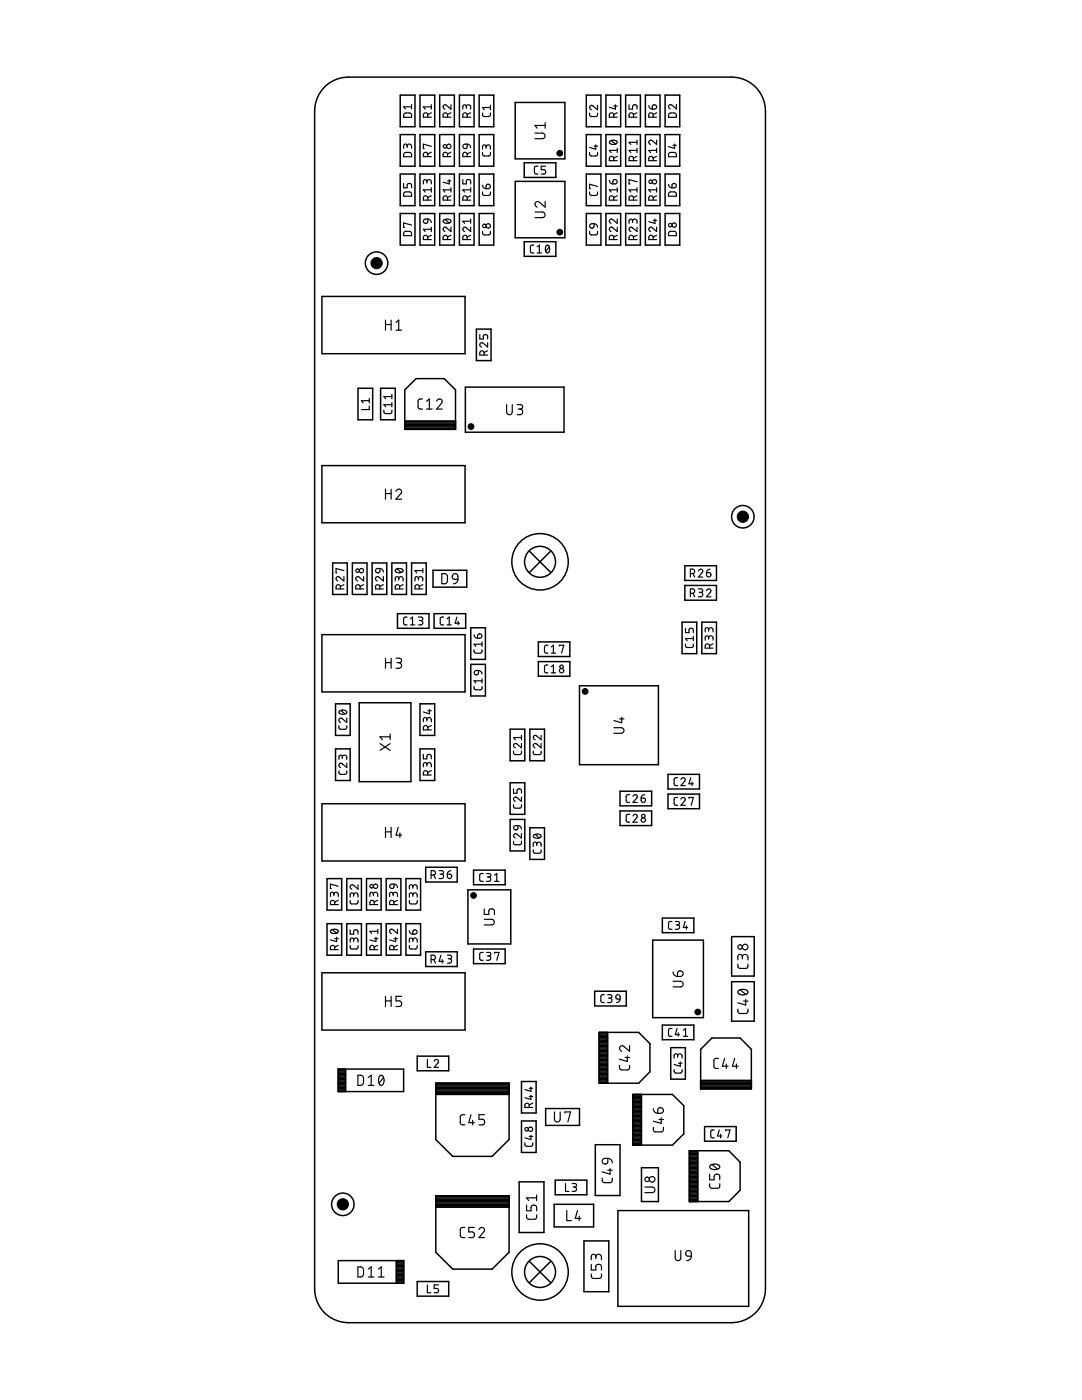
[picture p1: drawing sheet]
<svg xmlns="http://www.w3.org/2000/svg" width="216mm" height="279mm" viewBox="0 0 216 279" stroke-linecap="round" stroke-linejoin="round" font-family="sans-serif">
<g fill="none" stroke="#000" stroke-width=".3">
<path d="M65 17.1l1.8-1.1a6.5 6.5 0 0 1 2.7-.6h76.5a6.8 6.8 0 0 1 6.7 6.7v235.1a6.7 6.7 0 0 1-6.7 6.8h-76.5a6.7 6.7 0 0 1-6.7-6.8v-235.1a6.9 6.9 0 0 1 2.2-5zM79.9 19h2.9v6.3h-2.9zM83.8 19h2.9v6.3h-2.9zM87.7 19h3v6.3h-3zM91.7 19h2.9v6.3h-2.9zM95.6 19h2.9v6.3h-2.9zM117 19h2.9v6.3h-2.9zM120.9 19h2.9v6.3h-2.9zM124.8 19h3v6.3h-3zM128.8 19h2.9v6.3h-2.9zM132.7 19h2.9v6.3h-2.9zM79.9 26.9h2.9v6.3h-2.9z"/>
<path d="M79.9 34.7h2.9v6.3h-2.9zM83.8 26.9h2.9v6.3h-2.9zM83.8 34.7h2.9v6.3h-2.9zM87.7 26.9h3v6.3h-3zM87.7 34.7h3v6.3h-3zM91.7 26.9h2.9v6.3h-2.9zM91.7 34.7h2.9v6.3h-2.9zM95.6 26.9h2.9v6.3h-2.9zM95.6 34.7h2.9v6.3h-2.9zM102.8 20.4h9.9v11.3h-9.9zM102.8 36.2h9.9v11.3h-9.9zM104.6 32.5h6.3v2.9h-6.3z"/>
<path d="M117 26.9h2.9v6.3h-2.9zM117 34.7h2.9v6.3h-2.9zM120.9 26.9h2.9v6.3h-2.9zM120.9 34.7h2.9v6.3h-2.9zM124.8 26.9h3v6.3h-3zM124.8 34.7h3v6.3h-3zM128.8 26.9h2.9v6.3h-2.9zM128.8 34.7h2.9v6.3h-2.9zM132.7 26.9h2.9v6.3h-2.9zM132.7 34.7h2.9v6.3h-2.9zM64.2 59.2h28.6v11.4h-28.6zM79.9 42.6h2.9v6.3h-2.9z"/>
<path d="M83.8 42.6h2.9v6.3h-2.9zM87.7 42.6h3v6.3h-3zM91.7 42.6h2.9v6.3h-2.9zM95.6 42.6h2.9v6.3h-2.9zM104.6 48.2h6.3v3h-6.3zM117 42.6h2.9v6.3h-2.9zM120.9 42.6h2.9v6.3h-2.9zM124.8 42.6h3v6.3h-3zM128.8 42.6h2.9v6.3h-2.9zM132.7 42.6h2.9v6.3h-2.9zM71.4 77.5h3v6.3h-3zM75.9 77.5h3v6.3h-3z"/>
<path d="M80.8 77.8l2.2-2.2h5.6l2.3 2.2v7.9h-10.1zM92.9 77.3h19.6v9h-19.6zM95.1 65.7h2.9v6.3h-2.9zM64.2 92.9h28.6v11.4h-28.6zM80.8 84h10.1M80.8 85.4h10.1M80.8 85.2h10.1M80.8 84.9h10.1M80.8 84.7h10.1M80.8 84.4h10.1M80.8 84.2h10.1M66.4 112.4h2.9v6.2h-2.9z"/>
<path d="M70.3 112.4h2.9v6.2h-2.9zM74.3 112.4h2.9v6.2h-2.9zM78.2 112.4h2.9v6.2h-2.9zM82.1 112.4h2.9v6.2h-2.9zM86.4 113.8h6.7v3.4h-6.7zM105.6 110l4.3 4.3M109.9 110l-4.3 4.3M136.7 116.8h6.3v3h-6.3zM136.7 112.9h6.3v2.9h-6.3zM64.2 126.7h28.6v11.4h-28.6zM79.3 122.5h6.3v2.9h-6.3zM86.6 122.5h6.3v2.9h-6.3z"/>
<path d="M93.9 125.3h3v6.3h-3zM93.9 132.6h3v6.3h-3zM107.4 128.1h6.3v2.9h-6.3zM107.4 132h6.3v3h-6.3zM115.6 136.9h15.8v15.7h-15.8zM136.1 124.2h2.9v6.3h-2.9zM140 124.2h3v6.3h-3zM67 140.5h2.9v6.3h-2.9zM67 149.5h2.9v6.3h-2.9zM71.7 140.3h10.3v15.7h-10.3zM83.8 140.5h2.9v6.3h-2.9zM83.8 149.5h2.9v6.3h-2.9z"/>
<path d="M101.8 145.5h2.9v6.3h-2.9zM101.8 156.2h2.9v6.3h-2.9zM105.7 145.5h2.9v6.3h-2.9zM123.7 157.9h6.3v2.9h-6.3zM133.3 154.5h6.3v3h-6.3zM133.3 158.5h6.3v2.9h-6.3zM64.2 160.4h28.6v11.4h-28.6zM65.3 175.3h2.9v6.3h-2.9zM69.2 175.3h2.9v6.3h-2.9zM73.1 175.3h3v6.3h-3zM77.1 175.3h2.9v6.3h-2.9zM81 175.3h2.9v6.3h-2.9z"/>
<path d="M84.9 173.1h6.3v2.9h-6.3zM93.4 177.6h8.5v10.8h-8.5zM94.5 173.7h6.3v2.9h-6.3zM101.8 163.5h2.9v6.3h-2.9zM105.7 165.2h2.9v6.3h-2.9zM123.7 161.8h6.3v3h-6.3zM64.2 194.1h28.6v11.5h-28.6zM65.3 184.3h2.9v6.3h-2.9zM69.2 184.3h2.9v6.3h-2.9zM73.1 184.3h3v6.3h-3zM77.1 184.3h2.9v6.3h-2.9zM81 184.3h2.9v6.3h-2.9z"/>
<path d="M84.9 189.9h6.3v3h-6.3zM94.5 189.4h6.3v2.9h-6.3zM118.7 197.8h6.3v3h-6.3zM130.2 187.6h10.2v15.5h-10.2zM132.2 183.2h6.3v2.9h-6.3zM146 186.9h4.5v7.9h-4.5zM146 195.9h4.5v7.9h-4.5zM67.5 216h1.5M67.5 215.7h1.5M67.5 215.5h1.5M67.5 215.2h1.5M67.5 215h1.5"/>
<path d="M67.5 214.7h1.5M67.5 214.5h1.5M67.5 214.2h1.5M67.5 214h1.5M67.5 213.7h1.5M67.5 213.4h1.5M67.5 217.3h1.5M67.5 217h1.5M67.5 216.7h1.5M67.5 216.5h1.5M67.5 216.2h1.5M67.5 217.8h1.5"/>
<path d="M67.5 217.5h1.5M67.5 213.4h13v4.4h-13zM69 213.4v4.4M83.2 210.8h6.3v2.9h-6.3zM87 216.2h14.6v11.2l-3.4 3.4h-7.9l-3.3-3.4zM87 217.3h14.6M87 217h14.6M87 216.7h14.6M87 216.5h14.6M87 216.2h14.6M87 218.4h14.6M87 218.3h14.6"/>
<path d="M87 218h14.6M87 217.8h14.6M87 217.5h14.6M104.1 215.8h2.9v6.3h-2.9zM119.6 206h7.8l2.3 2.3v5.6l-2.3 2.3h-7.8zM119.6 216h1.6M119.6 215.7h1.6M119.6 215.5h1.6M119.6 215.2h1.6M119.6 215h1.6M119.6 214.7h1.6M119.6 214.5h1.6"/>
<path d="M119.6 214.2h1.6M119.6 214h1.6M119.6 213.7h1.6M119.6 213.4h1.6M119.6 213.2h1.6M119.6 212.9h1.6M119.6 212.7h1.6M119.6 212.4h1.6M119.6 212.2h1.6M119.6 211.9h1.6M119.6 211.7h1.6M119.6 211.4h1.6"/>
<path d="M119.6 211.2h1.6M119.6 210.9h1.6M119.6 210.7h1.6M119.6 210.4h1.6M119.6 210.1h1.6M119.6 209.9h1.6M119.6 209.6h1.6M119.6 209.4h1.6M119.6 209.1h1.6M119.6 208.9h1.6M119.6 208.6h1.6M119.6 208.4h1.6"/>
<path d="M119.6 208.1h1.6M119.6 207.9h1.6M119.6 207.6h1.6M119.6 207.3h1.6M119.6 207.1h1.6M119.6 206.8h1.6M119.6 206.6h1.6M119.6 206.3h1.6M119.6 206.1h1.6M121.2 206v10.2M126.3 218.4h7.9l2.2 2.3v5.6l-2.2 2.2h-7.9zM126.3 219.8h1.7"/>
<path d="M126.3 219.5h1.7M126.3 219.3h1.7M126.3 219h1.7M126.3 218.8h1.7M126.3 218.5h1.7M128 218.4v10.1M132.2 204.6h6.3v2.9h-6.3zM133.8 209.1h3v6.3h-3zM139.8 216h10.1M139.8 215.7h10.1M139.8 215.6h10.1M139.8 217.3h10.1"/>
<path d="M139.8 217h10.1M139.8 216.7h10.1M139.8 216.5h10.1M139.8 216.2h10.1M142 207.2h5.7l2.2 2.2v7.9h-10.1v-7.9zM87 238.7h14.6v11.2l-3.4 3.4h-7.9l-3.3-3.4zM87 239.8h14.6M87 239.6h14.6M87 239.3h14.6M87 239.1h14.6M87 238.8h14.6M103.6 235.9h4.9v10.1h-4.9z"/>
<path d="M104.1 223.7h2.9v6.3h-2.9zM108.9 221.2h6.7v3.4h-6.7zM110.8 235.5h6.3v2.9h-6.3zM118.8 228.5h4.9v10.1h-4.9zM126.3 224.9h1.7M126.3 228.4h1.7M126.3 228.2h1.7M126.3 227.9h1.7M126.3 227.6h1.7M126.3 227.4h1.7M126.3 227.1h1.7M126.3 226.9h1.7"/>
<path d="M126.3 226.6h1.7M126.3 226.4h1.7M126.3 226.1h1.7M126.3 225.9h1.7M126.3 225.6h1.7M126.3 225.4h1.7M126.3 225.1h1.7M126.3 224.6h1.7M126.3 224.3h1.7M126.3 224.1h1.7M126.3 223.8h1.7M126.3 223.6h1.7"/>
<path d="M126.3 223.4h1.7M126.3 223.1h1.7M126.3 222.8h1.7M126.3 222.6h1.7M126.3 222.3h1.7M126.3 222.1h1.7M126.3 221.8h1.7M126.3 221.6h1.7M126.3 221.3h1.7M126.3 221.1h1.7M126.3 220.8h1.7M126.3 220.6h1.7"/>
<path d="M126.3 220.3h1.7M126.3 220h1.7M128 233h3.4v6.8h-3.4zM137.6 235.5h1.6M137.6 239.6h1.6M137.6 239.3h1.6M137.6 239.1h1.6M137.6 238.8h1.6M137.6 229.7h7.8l2.3 2.2v5.6l-2.3 2.3h-7.8zM137.6 238.6h1.6M137.6 238.3h1.6M137.6 238.1h1.6"/>
<path d="M137.6 237.8h1.6M137.6 237.6h1.6M137.6 237.3h1.6M137.6 237h1.6M137.6 236.8h1.6M137.6 236.5h1.6M137.6 236.3h1.6M137.6 236h1.6M137.6 235.8h1.6M137.6 235.3h1.6M137.6 235h1.6M137.6 234.8h1.6"/>
<path d="M137.6 234.5h1.6M137.6 234.3h1.6M137.6 234h1.6M137.6 233.7h1.6M137.6 233.5h1.6M137.6 233.2h1.6M137.6 233h1.6M137.6 232.7h1.6M137.6 232.5h1.6M137.6 232.2h1.6M137.6 232h1.6M137.6 231.7h1.6"/>
<path d="M137.6 231.5h1.6M137.6 231.2h1.6M137.6 230.9h1.6M137.6 230.7h1.6M137.6 230.4h1.6M137.6 230.2h1.6M137.6 229.9h1.6M139.2 229.7v10.1M140.6 224.8h6.3v3h-6.3zM67.5 251.6h13v4.5h-13zM79.1 251.6v4.5M79.1 255.8h1.4"/>
<path d="M79.1 255.6h1.4M79.1 255.3h1.4M79.1 255.1h1.4M79.1 254.8h1.4M79.1 254.6h1.4M79.1 254.3h1.4M79.1 254.1h1.4M79.1 253.8h1.4M79.1 253.6h1.4M79.1 253.3h1.4M79.1 253h1.4M79.1 252.8h1.4"/>
<path d="M79.1 252.5h1.4M79.1 252.3h1.4M79.1 252h1.4M79.1 251.8h1.4M83.2 255.8h6.3v2.9h-6.3zM87 240.9h14.6M87 240.6h14.6M87 240.3h14.6M87 240.1h14.6M105.6 251.7l4.3 4.3M109.9 251.7l-4.3 4.3M110.6 240.3h7.8v4.6h-7.8z"/>
<path d="M116.5 247.6h5v10.2h-5zM123.3 241.6h26.1v19.1h-26.1z"/>
<circle cx="75.1" cy="52.5" r="2.24"/>
<circle cx="107.8" cy="112.1" r="5.6"/>
<circle cx="107.8" cy="112.1" r="3.1"/>
<circle cx="148.2" cy="103.1" r="2.24"/>
<circle cx="68.4" cy="240.3" r="2.24"/>
<circle cx="107.8" cy="253.9" r="5.6"/>
<circle cx="107.8" cy="253.9" r="3.1"/>
</g>
<g fill="#000" stroke="#000" stroke-width=".2">
<circle cx="111.7" cy="30.6" r=".57"/>
<circle cx="75.1" cy="52.5" r="1.12"/>
<circle cx="111.7" cy="46.3" r=".57"/>
<circle cx="94" cy="85.1" r=".57"/>
<circle cx="148.2" cy="103.1" r="1.12"/>
<circle cx="116.8" cy="138" r=".57"/>
<circle cx="94.5" cy="178.7" r=".57"/>
<circle cx="139.2" cy="202" r=".57"/>
<circle cx="68.4" cy="240.3" r="1.12"/>
</g>
<g fill="none" stroke="#000" stroke-width=".23">
<path d="M80.5 36.6v.9h.7v-.5a.46 .46 0 0 1 .5-.4 .46 .46 0 0 1 .4 .4v.5M80.7 22.7l.3-.2 .9 .1 .2 .2v.6h-1.6zM80.7 30.5l.3-.1 .9 .1 .2 .2v.6h-1.6zM80.7 38.4l.3-.1h.9l.2 .3v.6h-1.6zM81.2 29.2a.44 .44 0 0 1 .5-.5 .44 .44 0 0 1 .4 .5v.4M81.2 29.4v-.5l-.4-.2-.2 .2-.1 .7M82.1 20.9v.8M82.1 21.3h-1.6l.4 .4M85.2 36.3a.44 .44 0 0 1 .4-.5 .44 .44 0 0 1 .5 .5v.4M85.2 36.5v-.5l-.4-.1-.3 .1v.7M85.4 23.4v-.5a.44 .44 0 0 0-.5-.4 .44 .44 0 0 0-.4 .4v.5h1.6M85.4 31.3v-.5a.44 .44 0 0 0-.5-.4 .44 .44 0 0 0-.4 .4v.5h1.6"/>
<path d="M85.4 39.9v-.4a.45 .45 0 0 0-.5-.4 .45 .45 0 0 0-.4 .4v.4h1.6M86.1 29.2l-1.6-.4v.9h.2M86.1 20.9v.9M86.1 37.5v.8M86.1 22.5l-.7 .4M86.1 21.3h-1.6l.3 .5M86.1 30.4l-.7 .3M86.1 37.9h-1.6l.3 .4M86.1 39.1l-.7 .3M89.3 23.4v-.5a.44 .44 0 0 0-.4-.4 .44 .44 0 0 0-.5 .4v.5h1.6M89.3 31.3v-.5a.44 .44 0 0 0-.4-.4 .44 .44 0 0 0-.5 .4v.5h1.6M89.3 39.9v-.4a.45 .45 0 0 0-.4-.4 .45 .45 0 0 0-.5 .4v.4h1.6"/>
<path d="M89.3 36.1h.7M89.6 35.8v.9l-1.2-.3M90 20.9v.9l-.9-.8a.43 .43 0 0 0-.7 .2 .43 .43 0 0 0 .4 .6M90 22.5l-.7 .4M90 37.5v.8M90 30.4l-.7 .3M90 37.9h-1.6l.4 .4M90 39.1l-.7 .3M92.4 35.8v.9h.6v-.5a.44 .44 0 0 1 .5-.4 .44 .44 0 0 1 .4 .4v.5M92.5 28.9l.7-.1v.5a.44 .44 0 0 1-.6 .3 .44 .44 0 0 1-.1-.7zM93 21.3a.43 .43 0 0 1 .5-.4 .43 .43 0 0 1 .4 .4v.5M93 21.6v-.5l-.4-.2-.2 .2v.7"/>
<path d="M93.2 23.4v-.5a.43 .43 0 0 0-.4-.4 .43 .43 0 0 0-.4 .4v.5h1.5M93.2 31.3v-.5a.43 .43 0 0 0-.4-.4 .43 .43 0 0 0-.4 .4v.5h1.5M93.2 28.8l.6 .3 .1 .4M93.2 39.9v-.4a.43 .43 0 0 0-.4-.4 .43 .43 0 0 0-.4 .4v.4h1.5M93.9 22.5l-.7 .4M93.9 37.5v.8M93.9 30.4l-.7 .3M93.9 37.9h-1.5l.3 .4M93.9 39.1l-.7 .3M96.3 22.6v.5l.3 .2 1.2-.1 .1-.6M96.3 30.4v.5l.3 .2 1.2-.1 .1-.6M96.3 38.3v.5l.3 .2 1.2-.1 .1-.6"/>
<path d="M96.3 37l.1 .4 .6 .3M97 29.3a.43 .43 0 0 1 .4-.4 .43 .43 0 0 1 .5 .4v.5M97 29.6l-.1-.5-.3-.2-.3 .2v.7M97.1 36.9a.45 .45 0 0 1 .7 .1 .45 .45 0 0 1-.4 .7h-.4zM97.9 21v.9M97.9 21.5h-1.6l.3 .4M106.7 26.6h1.5a.56 .56 0 0 1 .6 .5 .56 .56 0 0 1-.6 .6h-1.5M107.3 33.2h-.5l-.2 .3 .1 1 .1 .2h.5M108.8 25h-2.1l.5 .6M108.8 24.5v1.1M108.9 33.2h-.9v.7h.5a.44 .44 0 0 1 .4 .4 .44 .44 0 0 1-.4 .4h-.5M117.6 30.4l.1 .5 .3 .2h1l.2-.2v-.5"/>
<path d="M117.6 22.6l.1 .5 .3 .2 1-.1 .2-.1v-.5M117.6 38.3l.2 .6 .2 .1h1l.2-.3v-.4M118.5 29.2h.7M118.9 28.9v.9l-1.3-.4M119.2 21v.9l-.9-.7a.43 .43 0 0 0-.6 .1 .43 .43 0 0 0 .3 .6M119.2 37.2l-1.6-.4v.9h.2M121.6 36l.1 .4 .6 .3M121.7 28.2a1.01 1.01 0 0 1 1.5 .2 .96 .96 0 0 1-1.6 0zM121.9 28l.9 .7M122.4 35.9a.45 .45 0 0 1 .7 .2 .45 .45 0 0 1-.4 .6h-.4zM122.5 32.1v-.5a.45 .45 0 0 0-.5-.4 .45 .45 0 0 0-.4 .4v.5h1.6M122.5 23.4v-.5a.44 .44 0 0 0-.5-.4 .44 .44 0 0 0-.4 .4v.5h1.6"/>
<path d="M122.5 39.9v-.4a.45 .45 0 0 0-.5-.4 .45 .45 0 0 0-.4 .4v.4h1.6M122.5 21.2h.7M122.8 20.9v.9l-1.2-.4M123.2 30h-1.6l.3 .5M123.2 31.2l-.7 .3M123.2 29.6v.9M123.2 37.5v.8M123.2 22.5l-.7 .4M123.2 39.1l-.7 .3M123.2 37.9h-1.6l.3 .4M125.5 20.9v.9h.7v-.5a.46 .46 0 0 1 .5-.4 .46 .46 0 0 1 .4 .4v.5M126.4 32.1v-.5a.45 .45 0 0 0-.4-.4 .45 .45 0 0 0-.5 .4v.5h1.6"/>
<path d="M126.4 23.4v-.5a.44 .44 0 0 0-.4-.4 .44 .44 0 0 0-.5 .4v.5h1.6M126.4 39.9v-.4a.45 .45 0 0 0-.4-.4 .45 .45 0 0 0-.5 .4v.4h1.6M127.1 30h-1.6l.4 .5M127.1 36.3l-1.6-.5v.9h.2M127.1 31.2l-.7 .3M127.1 28v.8M127.1 29.6v.9M127.1 37.5v.8M127.1 28.4h-1.6l.4 .4M127.1 22.5l-.7 .4M127.1 37.9h-1.6l.4 .4M127.1 39.1l-.7 .3"/>
<path d="M129.5 21.1l.3 .5 .4 .2M130.3 21a.45 .45 0 0 1 .7 .2 .45 .45 0 0 1-.4 .6h-.4zM130.3 32.1v-.5a.45 .45 0 0 0-.4-.4 .45 .45 0 0 0-.4 .4v.5h1.5M130.3 23.4v-.5a.44 .44 0 0 0-.4-.4 .44 .44 0 0 0-.4 .4v.5h1.5M130.3 39.9v-.4a.45 .45 0 0 0-.4-.4 .45 .45 0 0 0-.4 .4v.4h1.5M131 28v.8l-.8-.7a.42 .42 0 0 0-.7 .1 .42 .42 0 0 0 .3 .6M131 31.2l-.7 .3M131 30h-1.5l.3 .5M131 29.6v.9M131 37.5v.8M131 22.5l-.7 .4M131 37.9h-1.5l.3 .4"/>
<path d="M131 39.1l-.7 .3M133.4 36.8l.1 .4 .6 .3M133.5 30.5l.3-.1 .9 .1 .2 .2 .1 .6h-1.6zM133.5 22.7l.3-.2 .9 .1 .2 .2 .1 .6h-1.6zM133.5 38.4l.3-.1h.9l.2 .3 .1 .6h-1.6zM134.2 36.7a.44 .44 0 0 1 .7 .2 .44 .44 0 0 1-.4 .6h-.4zM134.3 29h.7M134.6 28.7v.9l-1.2-.3M135 20.9v.8l-.9-.7a.43 .43 0 0 0-.7 .1 .43 .43 0 0 0 .4 .6M80.7 46.3l1.2-.1 .2 .2v.6h-1.6zM82.1 44.9l-1.6-.4v.9h.2M84.6 43.8l.8-.1v.5a.44 .44 0 0 1-.7 .3 .44 .44 0 0 1-.1-.7z"/>
<path d="M85.4 47.8v-.4a.45 .45 0 0 0-.5-.5 .45 .45 0 0 0-.4 .5v.4h1.6M85.4 43.7l.4 .1 .3 .6M86.1 45.3v.9M86.1 46.9l-.7 .4M86.1 45.8h-1.6l.3 .4M88.5 43.9a.97 .97 0 0 1 1.5 .3 .94 .94 0 0 1-1.6 0zM88.8 43.8l.8 .7M89.3 47.8v-.4a.45 .45 0 0 0-.4-.5 .45 .45 0 0 0-.5 .5v.4h1.6M90 45.3v.9l-.9-.7a.43 .43 0 0 0-.7 .1 .43 .43 0 0 0 .4 .6M90 46.9l-.7 .4M93.2 47.8v-.4a.43 .43 0 0 0-.4-.5 .43 .43 0 0 0-.4 .5v.4h1.5M93.9 45.3v.9l-.9-.7a.43 .43 0 0 0-.6 .1 .43 .43 0 0 0 .3 .6"/>
<path d="M93.9 43.7v.9M93.9 46.9l-.7 .4M93.9 44.2h-1.5l.3 .4M96.3 46.2v.5l.3 .2 1.2-.1 .1-.6M106.5 48.9h-.5l-.2 .4 .1 1 .1 .2h.5M106.7 42.3h1.5a.56 .56 0 0 1 .6 .6 .56 .56 0 0 1-.6 .5h-1.5M107.2 50.5h.9M107.2 49.3l.4-.4v1.6M108.8 40.2v1.1l-1.1-.9a.56 .56 0 0 0-.9 .1 .56 .56 0 0 0 .4 .8M109 49l.2-.1a.91 .91 0 0 1 0 1.6 .97 .97 0 0 1-.2-1.5zM109.6 49.3l-.7 .8M117.6 46.2l.2 .6 .2 .1 1-.1 .2-.3v-.3"/>
<path d="M117.8 44.8l.7-.2v.6a.44 .44 0 0 1-.6 .3 .44 .44 0 0 1-.1-.7zM118.5 44.6l.4 .2 .3 .5M122.5 47.8v-.4a.45 .45 0 0 0-.5-.5 .45 .45 0 0 0-.4 .5v.4h1.6M123.2 45.3v.9l-.9-.7a.43 .43 0 0 0-.7 .1 .43 .43 0 0 0 .3 .6M123.2 43.7v.9l-.9-.8a.42 .42 0 0 0-.7 .2 .42 .42 0 0 0 .3 .6M123.2 46.9l-.7 .4M126.2 44.2a.44 .44 0 0 1 .5-.5 .44 .44 0 0 1 .4 .5v.4M126.2 44.4v-.5l-.4-.2-.2 .2-.1 .7M126.4 47.8v-.4a.45 .45 0 0 0-.4-.5 .45 .45 0 0 0-.5 .5v.4h1.6M127.1 45.3v.9l-.9-.7a.43 .43 0 0 0-.7 .1 .43 .43 0 0 0 .4 .6M127.1 46.9l-.7 .4M130.3 47.8v-.4a.45 .45 0 0 0-.4-.5 .45 .45 0 0 0-.4 .5v.4h1.5"/>
<path d="M130.3 44h.7M130.7 43.7v.9l-1.2-.4M131 45.3v.9l-.8-.7a.43 .43 0 0 0-.7 .1 .43 .43 0 0 0 .3 .6M131 46.9l-.7 .4M133.5 46.3l1.2-.1 .2 .2 .1 .6h-1.6zM73.7 79.5v.9M73.7 80h-1.6l.4 .4M76.9 63.9v2M76.9 64.8h1.1M78 63.9v2M78.2 78.7v.9M78.2 79.1h-1.6l.4 .5"/>
<path d="M79 64.3l.6-.4v2M79 65.9h1.1M84.3 79.6l-.6 .1-.3 .4v1.3l.3 .2h.6M95.7 66.8v.8h.7v-.5a.44 .44 0 0 1 .5-.3 .44 .44 0 0 1 .4 .3v.5M96.6 70.9v-.5a.43 .43 0 0 0-.4-.4 .43 .43 0 0 0-.5 .4v.5h1.6M97.3 68.4v.9l-.9-.8a.43 .43 0 0 0-.6 .1 .43 .43 0 0 0 .3 .7M97.3 70l-.7 .3M73.7 81v.7h-1.6M76.6 81.9v.4l.4 .2h1l.2-.3v-.3M76.9 97.6v2M76.9 98.5h1.1M78 97.6v2"/>
<path d="M78.2 80.8h-1.6l.4 .4M78.2 80.3v.9M79 98.1a.55 .55 0 0 1 .8-.5 .55 .55 0 0 1 .2 .9l-1 1.1h1.1M85.1 81.6h1.1M85.1 80.1l.6-.5v2M87.1 80.1a.56 .56 0 0 1 .8-.5 .56 .56 0 0 1 .2 .9l-1 1.1h1.1M101.1 80.8v1.4a.56 .56 0 0 0 .6 .6 .56 .56 0 0 0 .5-.6v-1.4M103.2 80.8h.7a.44 .44 0 0 1 .4 .4 .44 .44 0 0 1-.4 .4h-.5M103.7 81.6a.56 .56 0 0 1 .6 .6 .56 .56 0 0 1-.6 .6h-.5M67.9 117.5v-.4a.43 .43 0 0 0-.4-.4 .43 .43 0 0 0-.4 .4v.4h1.5M68.6 115.1v.9l-.8-.8a.43 .43 0 0 0-.7 .1 .43 .43 0 0 0 .3 .7M68.6 113.9l-1.5-.4v.8h.1"/>
<path d="M68.6 116.7l-.7 .3M71.9 117.5v-.4a.43 .43 0 0 0-.5-.4 .43 .43 0 0 0-.4 .4v.4h1.6M72.6 115.1v.9l-.9-.8a.43 .43 0 0 0-.7 .1 .43 .43 0 0 0 .3 .7M72.6 116.7l-.7 .3M75.1 113.6l.7-.1v.5a.44 .44 0 0 1-.6 .3 .44 .44 0 0 1-.1-.7zM75.8 117.5v-.4a.43 .43 0 0 0-.4-.4 .43 .43 0 0 0-.5 .4v.4h1.6M75.8 113.5l.6 .2 .1 .5M76.5 115.1v.9l-.9-.8a.43 .43 0 0 0-.7 .1 .43 .43 0 0 0 .4 .7M76.5 116.7l-.7 .3M79 113.6a.97 .97 0 0 1 1.4 .3 .91 .91 0 0 1-1.5 0zM79.2 113.5l.9 .7M79.6 115.5a.43 .43 0 0 1 .4-.4 .43 .43 0 0 1 .4 .4v.5"/>
<path d="M79.6 115.8l-.1-.5-.4-.2-.2 .2v.7M79.7 117.5v-.4a.43 .43 0 0 0-.4-.4 .43 .43 0 0 0-.4 .4v.4h1.5M80.4 116.7l-.7 .3M83.5 115.5a.43 .43 0 0 1 .4-.4 .43 .43 0 0 1 .5 .4v.5M83.5 115.8v-.5l-.4-.2-.3 .2v.7M83.7 117.5v-.4a.43 .43 0 0 0-.5-.4 .43 .43 0 0 0-.4 .4v.4h1.6M84.4 116.7l-.7 .3M84.4 113.5v.8M84.4 113.9h-1.6l.3 .4M88.2 114.5h.7l.4 .4v1.2l-.4 .4h-.7zM90.4 114.7l.3-.2 .5 .2 .2 .9-1-.1-.1-.3zM91.4 115.6l-.3 .6-.6 .3"/>
<path d="M137.8 118.4h.4a.45 .45 0 0 0 .4-.4 .45 .45 0 0 0-.4-.5h-.4v1.6M137.8 114.5h.4a.45 .45 0 0 0 .4-.5 .45 .45 0 0 0-.4-.4h-.4v1.6M138.3 118.4l.3 .7M138.3 114.5l.3 .7M139.4 117.5l.6 .1 .2 .2-.2 .4h-.5M139.4 113.9a.43 .43 0 0 1 .6-.3 .43 .43 0 0 1 .1 .7l-.7 .9h.8M139.8 118.2a.45 .45 0 0 1 .4 .5 .45 .45 0 0 1-.4 .4h-.4M141 117.9a.43 .43 0 0 1 .6-.4 .43 .43 0 0 1 .1 .7l-.7 .9h.9M141 114.3h.5a.44 .44 0 0 1 .4 .5 .44 .44 0 0 1-.5 .4 .44 .44 0 0 1-.4-.5zM141.7 113.6l-.4 .1-.3 .6M76.9 131.4v2M76.9 132.2h1.1"/>
<path d="M78 131.4v2M79 131.4h.7a.44 .44 0 0 1 .4 .4 .44 .44 0 0 1-.4 .4h-.5M79.6 132.2a.56 .56 0 0 1 .5 .6 .56 .56 0 0 1-.5 .6h-.6M81.2 123.1l-.4 .1-.3 .3 .1 1 .2 .2h.4M81.9 124.7h.9M81.9 123.5l.4-.4v1.6M83.5 123.1l.7 .1 .2 .2-.2 .4h-.5M83.9 123.8a.43 .43 0 0 1 .5 .5 .43 .43 0 0 1-.5 .4h-.4M88.5 123.1l-.4 .1-.3 .3 .1 1 .2 .2h.4M89.2 124.7h.9M89.2 123.5l.4-.4v1.6M91.2 123.1l-.4 1.3h.9"/>
<path d="M91.4 124v.7M94.6 129.7l.1 .6 .3 .1 1.1-.1 .1-.6M94.6 126.7l.3 .6 .4 .1M94.6 137v.5l.4 .2 .9-.1 .2-.1 .1-.5M94.7 133.9l.8-.1v.5a.44 .44 0 0 1-.7 .3 .44 .44 0 0 1-.1-.7zM95.4 126.6a.45 .45 0 0 1 .7 .2 .45 .45 0 0 1-.4 .6h-.4zM95.5 133.8l.4 .2 .3 .5M96.2 128.1v.9M96.2 135.4v.9M96.2 128.6h-1.6l.4 .4M96.2 135.9h-1.6l.4 .4M109.3 128.8h-.4l-.3 .3 .1 1 .2 .2h.4"/>
<path d="M109.3 132.7h-.4l-.3 .4 .1 1 .2 .2h.4M110 130.3h.9M110 129.1l.4-.3v1.5M110 133.1l.4-.4v1.6M110 134.3h.9M111.6 128.9v-.1h.9l-.4 1.5M136.8 128.5l.1 .6 .2 .1h1l.2-.2v-.5M136.8 125.4v.9h.7v-.6a.44 .44 0 0 1 .4-.3 .44 .44 0 0 1 .4 .3v.6M138.3 127v.9M138.3 127.4h-1.5l.3 .5M141.4 127.3a.44 .44 0 0 1 .4-.4 .44 .44 0 0 1 .5 .4v.5M141.4 127.6v-.5l-.4-.2-.3 .2v.7"/>
<path d="M141.4 125.7a.45 .45 0 0 1 .4-.4 .45 .45 0 0 1 .5 .4v.4M141.4 126v-.5l-.4-.2-.3 .2v.6M141.6 129.3v-.4a.43 .43 0 0 0-.5-.4 .43 .43 0 0 0-.4 .4v.4h1.6M142.3 128.5l-.7 .3M67.6 144.8v.5l.4 .2h1l.2-.3v-.4M67.6 153.8v.5l.4 .2h1l.2-.3v-.4M67.7 141.9a1.01 1.01 0 0 1 1.5 .2 .94 .94 0 0 1-1.6 0zM68 141.8l.8 .7M68.3 151.1a.44 .44 0 0 1 .4-.4 .44 .44 0 0 1 .5 .4v.5M68.3 151.4v-.5l-.4-.2-.3 .2v.7M69.2 143.3v.9l-.9-.8a.43 .43 0 0 0-.7 .2 .43 .43 0 0 0 .4 .6M69.2 152.3v.9l-.9-.8a.43 .43 0 0 0-.7 .2 .43 .43 0 0 0 .4 .6"/>
<path d="M75.8 148.4l2.1 1.4M77.9 148.4l-2.1 1.4M77.9 147h-2.1l.5 .6M77.9 146.5v1.1M84.5 150.6v.8h.7v-.5a.45 .45 0 0 1 .4-.3 .45 .45 0 0 1 .5 .3v.5M85.2 143.6a.45 .45 0 0 1 .4-.4 .45 .45 0 0 1 .5 .4v.5M85.2 143.9v-.5l-.4-.2-.3 .2v.7M85.2 152.6a.44 .44 0 0 1 .4-.4 .44 .44 0 0 1 .5 .4v.5M85.2 152.9v-.5l-.4-.2-.3 .2v.7M85.4 145.7v-.5a.45 .45 0 0 0-.5-.4 .45 .45 0 0 0-.4 .4v.5h1.6M85.4 154.7v-.5a.45 .45 0 0 0-.5-.4 .45 .45 0 0 0-.4 .4v.5h1.6M85.4 141.8h.7"/>
<path d="M85.7 141.6v.9l-1.2-.4M86.1 144.8l-.7 .3M86.1 153.8l-.7 .3M102.5 149.9v.5l.3 .2h1l.2-.2 .1-.5M102.5 157.4v.9h.7v-.5a.45 .45 0 0 1 .4-.4 .45 .45 0 0 1 .5 .4v.5M104.1 148.4v.8l-.9-.7a.43 .43 0 0 0-.7 .1 .43 .43 0 0 0 .3 .6M104.1 159.1v.8l-.9-.7a.43 .43 0 0 0-.7 .1 .43 .43 0 0 0 .3 .6M104.1 146.7v.9M104.1 147.2h-1.6l.3 .4M106.4 149.9v.5l.4 .2h1l.1-.2 .1-.5M108 148.4v.8l-.9-.7a.43 .43 0 0 0-.7 .1 .43 .43 0 0 0 .4 .6M108 146.7v.9l-.9-.7a.43 .43 0 0 0-.7 .1 .43 .43 0 0 0 .4 .6"/>
<path d="M122.5 145.2h1.5a.56 .56 0 0 1 .5 .6 .56 .56 0 0 1-.5 .5h-1.5M123.6 143.5h.9M124.1 143.1v1.2l-1.6-.5M125.6 158.6h-.4l-.3 .3 .1 1 .2 .2h.4M126.3 158.9a.43 .43 0 0 1 .6-.3 .43 .43 0 0 1 .1 .7l-.7 .8h.9M127.9 159.3h.5a.43 .43 0 0 1 .4 .4 .43 .43 0 0 1-.5 .4 .43 .43 0 0 1-.4-.4zM128.6 158.6l-.4 .1-.3 .6M135.2 155.2h-.5l-.2 .4v1l.4 .2h.3M135.2 159.2h-.5l-.2 .3v1l.4 .2h.3M135.9 155.6a.43 .43 0 0 1 .6-.4 .43 .43 0 0 1 .1 .7l-.7 .9h.8M135.9 159.5a.43 .43 0 0 1 .6-.3 .43 .43 0 0 1 .1 .7l-.7 .8h.8M137.5 159.3v-.1h.8l-.4 1.5"/>
<path d="M137.8 155.2l-.3 1.2h.8M138.1 156.1v.7M66.6 178.5a.43 .43 0 0 1 .5-.4 .43 .43 0 0 1 .4 .4v.4M66.6 178.8v-.6l-.4-.1-.2 .1-.1 .7M67.5 176.9l-1.6-.5v.9h.2M67.5 179.7l-.7 .3M69.9 179.7v.5l.3 .2h1l.2-.2v-.5M70.6 178.6a.43 .43 0 0 1 .4-.4 .43 .43 0 0 1 .4 .4v.4M70.6 178.9l-.1-.5-.4-.2-.2 .2v.6M71.4 176.6v.8l-.8-.7a.43 .43 0 0 0-.7 .1 .43 .43 0 0 0 .3 .6M74.5 178.5a.43 .43 0 0 1 .4-.4 .43 .43 0 0 1 .5 .4v.4M74.5 178.8v-.6l-.4-.1-.3 .1v.7"/>
<path d="M75.4 179.7l-.7 .3M76.9 165.1v2M76.9 166h1.1M77.9 176.6l.7-.2v.6a.44 .44 0 0 1-.6 .3 .44 .44 0 0 1-.1-.7zM78 165.1v2M78.4 178.5a.43 .43 0 0 1 .5-.4 .43 .43 0 0 1 .4 .4v.4M78.4 178.8v-.6l-.4-.1-.2 .1-.1 .7M78.6 176.4l.6 .3 .1 .4M79.3 179.7l-.7 .3M79.5 165.1l-.5 1.6h1.1M79.8 166.2v.9M81.7 179.7v.5l.3 .2h1l.2-.3v-.4"/>
<path d="M82.4 178.6a.43 .43 0 0 1 .4-.4 .43 .43 0 0 1 .4 .4v.4M82.4 178.9l-.1-.5-.4-.2-.2 .2v.6M82.4 177a.43 .43 0 0 1 .4-.4 .43 .43 0 0 1 .4 .4v.4M82.4 177.3l-.1-.5-.4-.2-.2 .2v.6M86 174.6h.5a.44 .44 0 0 0 .4-.4 .44 .44 0 0 0-.4-.4h-.5v1.5M86.6 174.6l.3 .7M87.6 173.8h.7l.2 .2-.2 .4-.5 .1M88.1 174.5a.44 .44 0 0 1 .4 .4 .44 .44 0 0 1-.4 .4h-.5M89.3 174.5h.5a.43 .43 0 0 1 .3 .4 .43 .43 0 0 1-.4 .4 .43 .43 0 0 1-.4-.4zM90 173.8l-.6 .3-.1 .4M96.4 174.3h-.5l-.2 .4v1l.2 .2h.5M97.1 174.3l.6 .1 .2 .2-.2 .4h-.5"/>
<path d="M97.5 175a.43 .43 0 0 1 .4 .5 .43 .43 0 0 1-.4 .4h-.4M98.7 175.9h.9M98.7 174.7l.4-.4v1.6M102.5 160.6v.5l.3 .2h1l.2-.2 .1-.5M102.5 167.9l.1 .6 .2 .1 1.1-.1 .2-.6M102.6 164.9l.8-.1v.5a.44 .44 0 0 1-.7 .3 .44 .44 0 0 1-.1-.7zM103.4 164.8l.4 .1 .3 .6M104.1 166.4v.8l-.9-.7a.42 .42 0 0 0-.7 .1 .42 .42 0 0 0 .3 .6M106.4 169.6v.5l.4 .2h1l.1-.2 .1-.5M106.5 166.6a.97 .97 0 0 1 1.5 .3 .94 .94 0 0 1-1.6 0zM106.8 166.5l.8 .7M107.1 168.5a.43 .43 0 0 1 .4-.4 .43 .43 0 0 1 .5 .4v.4"/>
<path d="M107.1 168.8v-.5l-.4-.2-.3 .2v.6M125.6 162.5h-.4l-.3 .4 .1 1 .2 .2h.4M126.3 162.9a.43 .43 0 0 1 .6-.4 .43 .43 0 0 1 .1 .7l-.7 .9h.9M66 185.6a.97 .97 0 0 1 1.5 .3 .91 .91 0 0 1-1.6 0zM66.3 185.5l.9 .7M66.8 180.5v-.4a.43 .43 0 0 0-.4-.4 .43 .43 0 0 0-.5 .4v.4h1.6M66.8 189.5v-.4a.43 .43 0 0 0-.4-.4 .43 .43 0 0 0-.5 .4v.4h1.6M66.8 187.3h.7M67.2 187v.9l-1.3-.3M67.5 188.7l-.7 .3M69.9 188.7v.5l.3 .2h1l.2-.2v-.5M69.9 185.6v.8h.7v-.5a.44 .44 0 0 1 .4-.3 .44 .44 0 0 1 .4 .3v.5"/>
<path d="M70.6 187.6a.43 .43 0 0 1 .4-.4 .43 .43 0 0 1 .4 .4v.4M70.6 187.9l-.1-.5-.4-.2-.2 .2v.6M74.7 180.5v-.4a.43 .43 0 0 0-.5-.4 .43 .43 0 0 0-.4 .4v.4h1.6M74.7 189.5v-.4a.43 .43 0 0 0-.5-.4 .43 .43 0 0 0-.4 .4v.4h1.6M74.7 187.3h.7M75 187v.9l-1.2-.3M75.4 185.4v.9M75.4 188.7l-.7 .3M75.4 185.9h-1.6l.3 .4M76.9 198.8v2.1M76.9 199.7h1.1M78 198.8v2.1"/>
<path d="M78.6 180.5v-.4a.43 .43 0 0 0-.4-.4 .43 .43 0 0 0-.5 .4v.4h1.6M78.6 189.5v-.4a.43 .43 0 0 0-.4-.4 .43 .43 0 0 0-.5 .4v.4h1.6M78.6 187.3h.7M79 187v.9l-1.3-.3M79.3 185.4v.9l-.9-.7a.43 .43 0 0 0-.6 .1 .43 .43 0 0 0 .3 .6M79.3 188.7l-.7 .3M80.1 198.8h-1.1v.9h.7a.57 .57 0 0 1 .4 .6 .57 .57 0 0 1-.4 .6h-.7M81.7 188.7v.5l.3 .2h1l.2-.3v-.4M81.7 185.7l.3 .6 .4 .1M82.4 187.6a.43 .43 0 0 1 .4-.4 .43 .43 0 0 1 .4 .4v.4M82.4 187.9l-.1-.5-.4-.2-.2 .2v.6M82.5 185.7a.45 .45 0 0 1 .7 .1 .45 .45 0 0 1-.4 .6h-.4z"/>
<path d="M86 191.5h.5a.44 .44 0 0 0 .4-.4 .44 .44 0 0 0-.4-.5h-.5v1.6M86.6 191.5l.3 .7M88 190.6l-.4 1.3h.9M88.2 191.5v.7M89.3 190.6l.6 .1 .2 .2-.2 .4h-.5M89.7 191.3a.44 .44 0 0 1 .4 .5 .44 .44 0 0 1-.4 .4h-.4M96.4 190.1h-.5l-.2 .3v1l.2 .2h.5M96.6 183.5h1.5a.56 .56 0 0 1 .5 .5 .56 .56 0 0 1-.5 .6h-1.5M96.6 181.4v1.1h.9v-.7a.57 .57 0 0 1 .6-.4 .57 .57 0 0 1 .6 .4v.7M97.1 190.1h.6l.2 .3-.2 .3-.5 .1M97.5 190.8a.43 .43 0 0 1 .4 .4 .43 .43 0 0 1-.4 .4h-.4M98.7 190.2v-.1h.9l-.5 1.5"/>
<path d="M120.6 198.5h-.5l-.2 .4v1l.2 .1 .5 .1M121.2 198.5h.7l.2 .3-.2 .4h-.5M121.7 199.2a.45 .45 0 0 1 .4 .4 .45 .45 0 0 1-.4 .5h-.5M123 198.6l.3-.1 .3 .1 .1 .8-.7-.1-.1-.4zM123.7 199.4l-.1 .4-.6 .3M134.1 183.9h-.5l-.2 .3v1.1l.2 .1 .5 .1M134.3 195.8h1.5a.56 .56 0 0 1 .5 .6 .56 .56 0 0 1-.5 .6h-1.5M134.3 194l.3 .6 .6 .3M134.7 183.9h.7l.2 .2-.2 .5h-.5M135.2 184.6a.43 .43 0 0 1 .4 .4 .43 .43 0 0 1-.4 .5h-.5M135.3 193.9a.58 .58 0 0 1 1 .2 .58 .58 0 0 1-.5 .8h-.6zM136.7 183.9l-.3 1.2h.8"/>
<path d="M137 184.8v.7M147.2 192.4l.1 .6 .4 .3h1.3l.2-.3v-.6M147.4 197.7a1.31 1.31 0 0 1 1.8 .3 1.2 1.2 0 0 1-1.7 .4l-.2-.2zM147.7 197.5l1.1 .9M148.1 191a.56 .56 0 0 1 .6-.5 .56 .56 0 0 1 .5 .5v.6M148.1 191.4v-.5a.44 .44 0 0 0-.4-.4 .44 .44 0 0 0-.5 .4v.7M148.4 199.8h.8M148.8 199.5v1.1l-1.6-.5M71.4 214.6h.7l.4 .4v1l-.2 .5-.9 .1zM73.5 215l.6-.4v2M73.5 216.6h1.1M75.8 214.7l.1-.1a.85 .85 0 0 1 .7 1.3v.2a.48 .48 0 0 1-.5 .5 .48 .48 0 0 1-.5-.5l-.1-.8z"/>
<path d="M76.5 215l-.9 1.2M85.3 211.4v1.6h.7M86.6 211.8a.43 .43 0 0 1 .6-.3 .43 .43 0 0 1 .2 .6l-.8 .9h.9M105.6 218.8h.7M105.6 217.2h.7M105.9 216.9v.9l-1.2-.4M105.9 218.5v.9l-1.2-.3M123.6 212.6l.1 .7 .4 .2 1.4-.1 .1-.8M124.7 211.1h.9M125.2 210.7v1.1l-1.6-.4M125.6 208.7v1.1l-1.1-.9a.55 .55 0 0 0-.9 .1 .55 .55 0 0 0 .5 .8M134.1 205.3h-.5l-.2 .3 .1 1.1 .6 .1"/>
<path d="M134.5 213.5l.1 .6 .3 .1 1.1-.1 .1-.6M135.1 205.3l-.4 1.2h.9M135.2 210.7a.45 .45 0 0 1 .5-.4 .45 .45 0 0 1 .4 .4v.5M135.2 211v-.5l-.4-.2-.2 .2-.1 .7M135.3 206.1v.7M135.4 212.2h.7M135.7 211.9v.9l-1.2-.4M136.4 205.6l.4-.3v1.5M136.4 206.8h.8M143.3 211.2h-.6l-.2 .5v1.3l.2 .2h.6M144.6 211.2l-.5 1.6h1.2M144.9 212.3v.9"/>
<path d="M146.6 211.2l-.4 1.6h1.1M146.9 212.3v.9M147.2 201.4l.1 .6 .4 .3 1.3-.1 .2-.2v-.6M92.8 222.5h-.7l-.3 .4 .2 1.5 .8 .1M94 222.5l-.5 1.5h1.2M94.3 223.6v.9M96.7 222.5h-1.1v.9h.6a.57 .57 0 0 1 .5 .5 .57 .57 0 0 1-.5 .6h-.6M104.7 228.1l.1 .5 .3 .2 1-.1 .2-.1v-.5M105.6 221v-.4a.43 .43 0 0 0-.4-.4 .43 .43 0 0 0-.5 .4v.4h1.6M105.6 226.8h.7M105.9 226.5v.9l-1.2-.3M106.3 220.2l-.7 .3"/>
<path d="M107.1 238.5v1.1M107.1 239.1h-2l.4 .5M110.6 221.9v1.5a.57 .57 0 0 0 .6 .5 .57 .57 0 0 0 .6-.5v-1.5M112.7 222.1v-.2h1.2l-.6 2M112.8 236.2v1.6h.7M114.2 236.2h.7l.1 .3-.1 .4h-.5M114.6 236.9a.43 .43 0 0 1 .4 .4 .43 .43 0 0 1-.4 .5h-.4M120.2 235.1v.7l.4 .2h1.3l.3-.2v-.7M120.4 231.3l.9-.1v.7a.57 .57 0 0 1-.9 .3 .57 .57 0 0 1 0-.9zM121.3 231.2l.6 .2 .3 .7M121.3 233.5h.9M121.7 233.2v1.1l-1.5-.4"/>
<path d="M128.7 236.9h1.4a.56 .56 0 0 1 .6 .6 .56 .56 0 0 1-.6 .5h-1.4M130.4 225v.6l.4 .3h1.3l.3-.3v-.6M130.4 221.3l.2 .6 .7 .3M131.4 221.2a.58 .58 0 0 1 .9 .2 .58 .58 0 0 1-.5 .8h-.5zM131.5 223.4h.9M131.9 223.1v1.1l-1.5-.4M141.6 236.2v.7l.4 .3 1.5-.2 .1-.8M141.6 234.3v1.2h.9v-.7a.57 .57 0 0 1 .6-.5 .57 .57 0 0 1 .5 .5v.7M141.7 232.6a1.5 1.5 0 0 1 1.9 .1 .85 .85 0 0 1-1.2 .7l-.7-.2-.1-.3zM142 232.4l1.2 .9M142.5 225.5h-.5l-.2 .3v1.1l.2 .2h.5M143.5 225.5l-.3 1.2h.8"/>
<path d="M143.8 226.4v.7M144.8 225.7v-.2h.9l-.5 1.6M71.4 252.8l.7 .1 .4 .3v1.1l-.1 .3-.3 .2h-.7zM73.5 254.8h1.1M73.5 253.3l.6-.5v2M75.5 254.8h1.1M75.5 253.3l.6-.5v2M85.3 256.4v1.6h.7M87.5 256.4h-.9v.7h.5a.44 .44 0 0 1 .4 .5 .44 .44 0 0 1-.4 .4h-.5M92.8 245h-.7l-.3 .4 .2 1.4 .8 .2M94.7 245h-1.2v.9h.7a.59 .59 0 0 1 .5 .5 .59 .59 0 0 1-.5 .6h-.7M95.6 245.4a.55 .55 0 0 1 .7-.4 .55 .55 0 0 1 .2 .9l-.9 1.1h1.1"/>
<path d="M105.1 242.4v.7l.4 .2h1.3l.2-.2 .1-.7M105.1 240.5v1.1h.9v-.6a.57 .57 0 0 1 .5-.5 .57 .57 0 0 1 .6 .5v.6M113.1 241.6v2h.9M115.2 241.6l-.4 1.6h1.1M115.6 242.7v.9M118 254.3v.6l.4 .2h1.3l.3-.2v-.6M118 252.3v1.1h.9v-.6a.57 .57 0 0 1 .6-.5 .57 .57 0 0 1 .5 .5v.6M118.9 250.9a.56 .56 0 0 1 .6-.6 .56 .56 0 0 1 .5 .6v.5M118.9 251.2v-.5a.46 .46 0 0 0-.5-.4 .46 .46 0 0 0-.4 .4v.7M134.7 249.6v1.4a.56 .56 0 0 0 .6 .6 .56 .56 0 0 0 .5-.6v-1.4M136.9 249.8l.4-.2 .5 .2 .1 .9-1-.1-.1-.3zM137.9 250.7l-.2 .6-.6 .3"/>
<circle cx="88.8" cy="29.2" r=".35"/>
<circle cx="89.6" cy="29.2" r=".44"/>
<circle cx="129.8" cy="36.3" r=".35"/>
<circle cx="130.6" cy="36.3" r=".43"/>
<circle cx="96.6" cy="45.1" r=".35"/>
<circle cx="97.4" cy="45.1" r=".44"/>
<circle cx="133.8" cy="44.9" r=".35"/>
<circle cx="134.5" cy="44.9" r=".43"/>
<circle cx="71.3" cy="113.9" r=".35"/>
<circle cx="72.1" cy="113.9" r=".44"/>
<circle cx="112" cy="133.1" r=".35"/>
<circle cx="112.1" cy="133.8" r=".44"/>
<circle cx="74.2" cy="176.9" r=".35"/>
<circle cx="74.9" cy="176.9" r=".44"/>
<circle cx="128.4" cy="163.6" r=".44"/>
<circle cx="128.4" cy="162.9" r=".35"/>
<circle cx="147.7" cy="189" r=".45"/>
<circle cx="148.7" cy="189" r=".56"/>
<circle cx="105.1" cy="225.4" r=".35"/>
<circle cx="105.9" cy="225.4" r=".44"/>
<circle cx="129.1" cy="235.4" r=".45"/>
<circle cx="130.1" cy="235.4" r=".56"/>
</g>
</svg>
